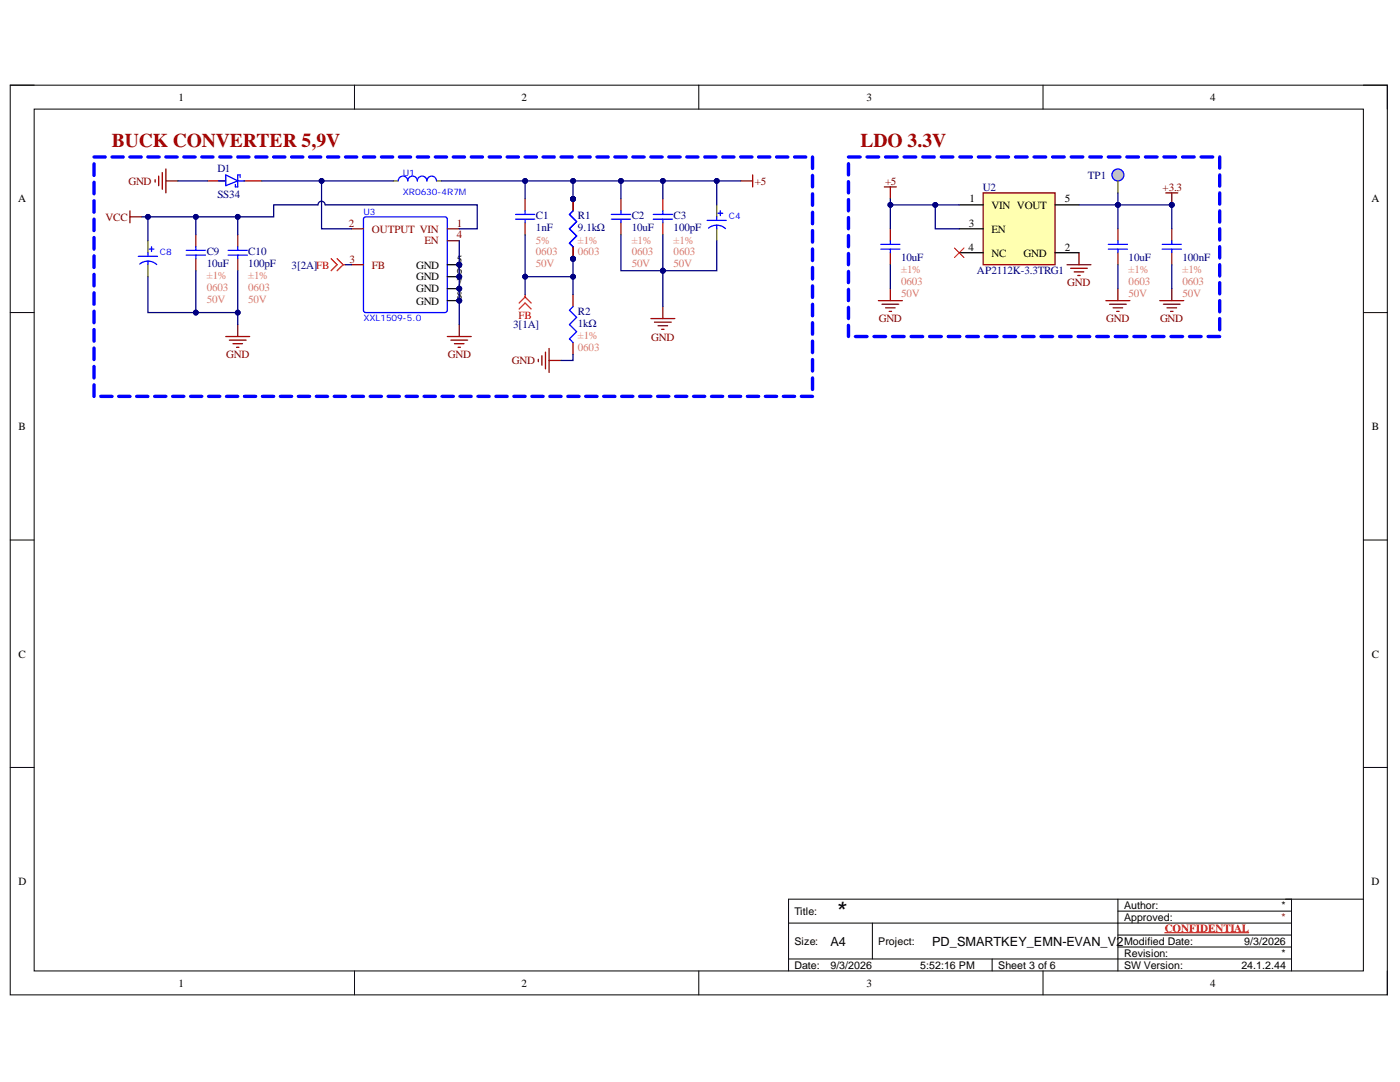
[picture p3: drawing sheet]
<svg xmlns="http://www.w3.org/2000/svg" width="279mm" height="216mm" viewBox="0 0 279 216" stroke-linecap="round" stroke-linejoin="round" font-family="sans-serif">
<defs><g id="words">
<text font-size="4.1" x="166.9" y="182.9">*</text>
<g font-size="3.9" fill="#980000">
<text x="22.3" y="29.3">BUCK CONVERTER 5,9V</text>
<text x="171.7" y="29.3">LDO 3.3V</text>
</g>
<g font-size="2.5">
<text x="165.7" y="188.7">A4</text>
<text x="186" y="188.7">PD_SMARTKEY_EMN-EVAN_V2</text>
</g>
<g font-size="2.2">
<text x="35.6" y="20.1">1</text>
<text x="104.1" y="20.1">2</text>
<text x="172.9" y="20.1">3</text>
<text x="241.5" y="20.1">4</text>
<text x="3.6" y="40.4">A</text>
<text x="193.5" y="40.4">1</text>
<text x="197.9" y="41.7">VIN VOUT</text>
<text x="212.5" y="40.4">5</text>
<text x="273.7" y="40.4">A</text>
<text x="193.4" y="45.2">3</text>
<text x="197.9" y="46.4">EN</text>
<text x="83" y="53.6">GND</text>
<text x="91.1" y="52.4">5</text>
<text x="193.3" y="50">4</text>
<text x="197.9" y="51.2">NC</text>
<text x="204.3" y="51.2">GND</text>
<text x="212.5" y="50">2</text>
<text x="83" y="58.3">GND</text>
<text x="83" y="56">GND</text>
<text x="91.1" y="59.6">8</text>
<text x="91.1" y="57.1">7</text>
<text x="91.1" y="54.8">6</text>
<text x="83" y="60.8">GND</text>
<text x="3.7" y="85.8">B</text>
<text x="273.8" y="85.8">B</text>
<text x="3.7" y="131.2">C</text>
<text x="273.8" y="131.2">C</text>
<text x="3.7" y="176.6">D</text>
<text x="273.7" y="176.6">D</text>
<text x="35.6" y="196.9">1</text>
<text x="104.1" y="196.9">2</text>
<text x="172.9" y="196.9">3</text>
<text x="241.5" y="196.9">4</text>
</g>
<g font-size="2.2" fill="#000080">
<text x="43.4" y="34.2">D1</text>
<text x="217.1" y="35.7">TP1</text>
<text x="43.4" y="39.5">SS34</text>
<text x="196.2" y="38">U2</text>
<text x="107" y="43.8">C1</text>
<text x="107" y="46.2">1nF</text>
<text x="115.3" y="43.8">R1</text>
<text x="115.3" y="46.2">9.1kΩ</text>
<text x="126.1" y="43.8">C2</text>
<text x="126.1" y="46.2">10uF</text>
<text x="134.4" y="43.8">C3</text>
<text x="134.4" y="46.2">100pF</text>
<text x="41.3" y="51">C9</text>
<text x="41.3" y="53.3">10uF</text>
<text x="49.5" y="51">C10</text>
<text x="49.5" y="53.3">100pF</text>
<text x="58.2" y="53.6">3[2A]FB</text>
<text x="179.8" y="52.2">10uF</text>
<text x="225.2" y="52.2">10uF</text>
<text x="236" y="52.2">100nF</text>
<text x="195" y="54.8">AP2112K-3.3TRG1</text>
<text x="102.4" y="65.5">3[1A]</text>
<text x="115.3" y="62.9">R2</text>
<text x="115.3" y="65.2">1kΩ</text>
</g>
<g font-size="2.2" fill="#800000">
<text x="25.6" y="36.9">GND</text>
<text x="150.7" y="36.9">+5</text>
<text x="176.6" y="36.9">+5</text>
<text x="232" y="38">+3.3</text>
<text x="21.1" y="44">VCC</text>
<text x="213" y="57.1">GND</text>
<text x="175.4" y="64.3">GND</text>
<text x="220.8" y="64.3">GND</text>
<text x="231.5" y="64.3">GND</text>
<text x="45.2" y="71.5">GND</text>
<text x="89.4" y="71.5">GND</text>
<text x="130" y="68">GND</text>
<text x="102.1" y="72.7">GND</text>
</g>
<g font-size="2.2" fill="#800">
<text x="69.6" y="45.2">2</text>
<text x="74.2" y="46.4">OUTPUT VIN</text>
<text x="91.1" y="47.6">4</text>
<text x="91.1" y="45.2">1</text>
<text x="69.8" y="52.4">3</text>
<text x="74.2" y="53.6">FB</text>
<text x="84.7" y="48.8">EN</text>
</g>
<g font-size="2.2" fill="#dd7e6b">
<text x="107" y="48.6">5%</text>
<text x="107" y="51">0603</text>
<text x="107" y="53.3">50V</text>
<text x="115.3" y="48.6">±1%</text>
<text x="115.3" y="51">0603</text>
<text x="126.1" y="48.6">±1%</text>
<text x="126.1" y="51">0603</text>
<text x="126.1" y="53.3">50V</text>
<text x="134.4" y="48.6">±1%</text>
<text x="134.4" y="51">0603</text>
<text x="134.4" y="53.3">50V</text>
<text x="41.3" y="55.7">±1%</text>
<text x="41.3" y="58.2">0603</text>
<text x="49.5" y="55.7">±1%</text>
<text x="49.5" y="58.2">0603</text>
<text x="179.8" y="54.5">±1%</text>
<text x="179.8" y="56.9">0603</text>
<text x="179.8" y="59.3">50V</text>
<text x="225.2" y="54.5">±1%</text>
<text x="225.2" y="56.9">0603</text>
<text x="225.2" y="59.3">50V</text>
<text x="236" y="54.5">±1%</text>
<text x="236" y="56.9">0603</text>
<text x="236" y="59.3">50V</text>
<text x="41.3" y="60.5">50V</text>
<text x="49.5" y="60.5">50V</text>
<text x="115.3" y="67.7">±1%</text>
<text x="115.3" y="70.1">0603</text>
</g>
<g font-size="2.2" fill="#f00">
<text x="103.5" y="63.6">FB</text>
<text x="232.4" y="185.9">CONFIDENTIAL</text>
</g>
<g font-size="2.1">
<text x="158.5" y="182.5">Title:</text>
<text x="224.3" y="181.4">Author:</text>
<text x="224.3" y="183.7">Approved:</text>
<text x="255.8" y="181.4">*</text>
<text x="158.5" y="188.5">Size:</text>
<text x="175.3" y="188.5">Project:</text>
<text x="224.3" y="190.9">Revision:</text>
<text x="224.3" y="188.5">Modified Date:</text>
<text x="248.3" y="188.5">9/3/2026</text>
<text x="255.8" y="190.9">*</text>
<text x="158.5" y="193.4">Date:</text>
<text x="165.7" y="193.4">9/3/2026</text>
<text x="183.6" y="193.4">5:52:16 PM</text>
<text x="199.2" y="193.4">Sheet 3 of 6</text>
<text x="224.3" y="193.4">SW Version:</text>
<text x="247.7" y="193.4">24.1.2.44</text>
</g>
<text font-size="2.1" fill="#85200c" x="255.8" y="183.7">*</text>
<g font-size="1.8" fill="#00f">
<text x="80.4" y="35.1">U1</text>
<text x="80.4" y="38.9">XR0630-4R7M</text>
<text x="72.5" y="42.9">U3</text>
<text x="145.4" y="43.6">C4</text>
<text x="31.9" y="50.8">C8</text>
<text x="72.5" y="64.1">XXL1509-5.0</text>
</g>
</g></defs>
<path d="M2 17h274.9v181.5h-274.9z" fill="none" stroke="#000" stroke-width=".2"/>
<path d="M6.8 21.8h265.3v171.9h-265.3z" fill-rule="evenodd" fill="#fff"/>
<g fill="none" stroke="#000" stroke-width=".2">
<path d="M2 17h4.8M70.7 17v4.8M139.5 17v4.8M208.2 17v4.8M272.1 17h4.8v4.8M6.8 21.8h265.3v171.9h-265.3zM2 62.4h4.8M272.1 62.4h4.8M2 107.8h4.8M272.1 107.8h4.8M2 153.1h4.8M272.1 153.1h4.8"/>
<path d="M223.1 179.4v14.3M257.7 179.4v14.3M272.1 179.4h-114.7v14.3M70.7 193.7v4.8M139.5 193.7v4.8M157.4 184.2h100.3M157.4 191.4h100.3M174.1 184.2v7.2M198 191.4v2.3M208.2 193.7v4.8M223.1 181.8h34.6M223.1 186.6h34.6"/>
<path d="M223.1 189h34.6M276.9 193.7v4.8"/>
</g>
<path d="M232.4 186.1h16.8" fill="none" stroke="#f00" stroke-width=".2"/>
<g fill="none" stroke="#800000" stroke-width=".25">
<path d="M175.3 60h4.8M177.7 57.6v2.4M212.9 52.8h4.8M213.7 53.5h3.3M214.4 54.3h1.9M215.1 55h.5M215.3 50.4v2.4M231.5 60h4.7M233.9 57.6v2.4M176 60.7h3.4M176.7 61.4h1.9M177.5 62.1h.4"/>
<path d="M232.2 60.7h3.3M232.9 61.4h1.9M233.6 62.1h.5"/>
</g>
<path d="M196.2 38.5h14.4v14.3h-14.4z" fill-rule="evenodd" fill="#ffffb0"/>
<path d="M196.2 38.5h14.4v14.3h-14.4zM232.7 38.5h2.3M233.9 38.5v2.4M220.7 60h4.8M223.1 57.6v2.4M221.4 60.7h3.4M222.1 61.4h2M222.9 62.1h.4" fill="none" stroke="#800000" stroke-width=".25"/>
<path d="M191.4 40.9h4.8M191.4 45.7h4.8M191.4 50.4h4.8M210.6 40.9h4.7M210.6 50.4h4.7" fill="none" stroke="#000" stroke-width=".25"/>
<circle cx="233.9" cy="40.9" r=".48" fill="#000080"/>
<circle cx="233.9" cy="40.9" r=".48" fill="none" stroke="#000080" stroke-width=".2"/>
<path d="M190.5 49.5l1.9 1.9M192.4 49.5l-1.9 1.9" fill="none" stroke="#f00" stroke-width=".2"/>
<g fill="none" stroke="#00f" stroke-width=".68">
<path d="M169.3 32.7v2.2M169.3 36.2v2.3M169.3 39.8v2.3M169.3 31.3h2.3M173 31.3h2.4M176.7 31.3h2.4M180.4 31.3h2.4M184.1 31.3h2.4M187.8 31.3h2.4M191.6 31.3h2.3M195.3 31.3h2.3M199 31.3h2.3"/>
<path d="M202.7 31.3h2.3M206.4 31.3h2.3M210.1 31.3h2.3M213.8 31.3h2.3M217.5 31.3h2.3M221.2 31.3h2.3M224.9 31.3h2.3M228.6 31.3h2.3M232.3 31.3h2.3M236 31.3h2.3M239.7 31.3h2.3M243.4 31.3v2.3"/>
<path d="M243.4 34.9v2.3M243.4 38.5v2.2M169.3 43.4v2.3M169.3 47v2.2M169.3 50.6v2.2M169.3 54.2v2.2M169.3 57.7v2.3M243.4 42.1v2.2M243.4 45.7v2.2M243.4 49.2v2.3M243.4 52.8v2.3M243.4 56.4v2.2"/>
<path d="M243.4 60v2.2M169.3 61.3v2.3M169.3 64.9v2.2M170.7 67.1h2.3M174.4 67.1h2.3M178.1 67.1h2.3M181.8 67.1h2.3M185.5 67.1h2.3M189.2 67.1h2.4M192.9 67.1h2.4M196.6 67.1h2.4M200.3 67.1h2.4"/>
<path d="M204.1 67.1h2.3M207.8 67.1h2.3M211.5 67.1h2.3M215.2 67.1h2.3M218.9 67.1h2.3M222.6 67.1h2.3M226.3 67.1h2.3M230 67.1h2.3M233.7 67.1h2.3M237.4 67.1h2.3M241.1 67.1h2.3M243.4 63.6v2.2"/>
</g>
<path d="M176.5 37.3h2.4M177.7 37.3v2.4" fill="none" stroke="#800000" stroke-width=".25"/>
<circle cx="223.1" cy="34.9" r="1.19" fill="#c0c0c0"/>
<g fill="none" stroke="#00f" stroke-width=".25">
<path d="M43.6 36.1h1.5M45.1 34.9l2.3 1.2-2.3 1zM47.4 36.1h1.5M47.9 35.4v-.5h-.5v2.4h-.4v-.5M37.2 50.9h3.8M37.2 50h3.8M39.1 49.2v.8M39.1 50.9v.7M45.5 50.9h3.9M45.5 50h3.9M47.4 49.2v.8M47.4 50.9v.7"/>
<path d="M122 43.7h3.8M122 42.8h3.8M123.9 42.1v.7M123.9 43.7v.8M130.4 43.7h3.8M130.4 42.8h3.8M132.3 42.1v.7M132.3 43.7v.8M175.8 49.7h3.8M175.8 48.8h3.8M177.7 48v.8M177.7 49.7v.7"/>
<path d="M221.2 49.7h3.8M221.2 48.8h3.8M223.1 48v.8M223.1 49.7v.7M231.9 49.7h3.9M231.9 48.8h3.9M233.9 48v.8M233.9 49.7v.7M114.4 61.2l-.8 .7 1.5 1.4-1.5 1.5 1.5 1.4-1.5 1.4 .8 .7"/>
<circle cx="223.1" cy="34.9" r="1.19"/>
</g>
<path d="M223.1 36.1v2.4" fill="none" stroke="#7f6000" stroke-width=".25"/>
<g fill="none" stroke="#a61c00" stroke-width=".25">
<path d="M123.9 39.7v2.4M132.3 39.7v2.4M39.1 46.8v2.4M39.1 51.6v2.4M47.4 46.8v2.4M47.4 51.6v2.4M123.9 44.5v2.3M132.3 44.5v2.3M177.7 45.7v2.3M177.7 50.4v2.4M223.1 45.7v2.3M223.1 50.4v2.4"/>
<path d="M233.9 45.7v2.3M233.9 50.4v2.4"/>
</g>
<g fill="none" stroke="#800000" stroke-width=".25">
<path d="M31 35.9v.4M31.7 35.1v2M32.4 34.4v3.4M33.1 33.7v4.8M33.1 36.1h2.4M147.8 36.1h2.4M150.2 34.9v2.4M45.1 67.1h4.7M45.8 67.9h3.3M46.5 68.6h1.9M47.2 69.3h.5M47.4 64.8v2.3"/>
<path d="M89.3 67.1h4.7M90 67.9h3.3M90.7 68.6h1.9M91.4 69.3h.5M91.7 64.8v2.3M129.9 63.6h4.8M130.6 64.3h3.4M131.3 65h1.9M132 65.7h.5M132.3 61.2v2.4"/>
</g>
<path d="M41.5 36.1h3.6M48.6 36.1h3.6" fill="none" stroke="#c00" stroke-width=".25"/>
<path d="M66.1 51.6l1.2 1.2-1.2 1.2M67.3 51.6l1.2 1.2M68.5 52.8l-1.2 1.2M68.5 52.8h.5M104.8 59.3l-1.2 1.2M104.8 59.3l1.2 1.2M104.8 58.8v.5M103.6 61.7l1.2-1.2 1.2 1.2" fill="none" stroke="#f00" stroke-width=".25"/>
<path d="M114.4 58.8v2.4M114.4 68.3v2.4" fill="none" stroke="#980000" stroke-width=".25"/>
<circle cx="114.4" cy="51.6" r=".48" fill="#000080"/>
<circle cx="114.4" cy="51.6" r=".48" fill="none" stroke="#000080" stroke-width=".2"/>
<circle cx="114.4" cy="39.7" r=".48" fill="#000080"/>
<circle cx="114.4" cy="39.7" r=".48" fill="none" stroke="#000080" stroke-width=".2"/>
<circle cx="114.4" cy="51.6" r=".48" fill="#000080"/>
<circle cx="114.4" cy="51.6" r=".48" fill="none" stroke="#000080" stroke-width=".2"/>
<circle cx="114.4" cy="39.7" r=".48" fill="#000080"/>
<circle cx="114.4" cy="39.7" r=".48" fill="none" stroke="#000080" stroke-width=".2"/>
<path d="M114.4 49.2v2.4" fill="none" stroke="#980000" stroke-width=".25"/>
<circle cx="114.4" cy="51.6" r=".48" fill="#000080"/>
<circle cx="114.4" cy="51.6" r=".48" fill="none" stroke="#000080" stroke-width=".2"/>
<path d="M114.4 39.7v2.4" fill="none" stroke="#980000" stroke-width=".25"/>
<circle cx="114.4" cy="39.7" r=".48" fill="#000080"/>
<circle cx="114.4" cy="39.7" r=".48" fill="none" stroke="#000080" stroke-width=".2"/>
<path d="M114.4 42.1l-.8 .7 1.5 1.4-1.5 1.5 1.5 1.4-1.5 1.4 .8 .7" fill="none" stroke="#00f" stroke-width=".25"/>
<path d="M114.4 49.2v2.4" fill="none" stroke="#980000" stroke-width=".25"/>
<circle cx="114.4" cy="51.6" r=".48" fill="#000080"/>
<circle cx="114.4" cy="51.6" r=".48" fill="none" stroke="#000080" stroke-width=".2"/>
<path d="M114.4 39.7v2.4" fill="none" stroke="#980000" stroke-width=".25"/>
<circle cx="114.4" cy="39.7" r=".48" fill="#000080"/>
<circle cx="114.4" cy="39.7" r=".48" fill="none" stroke="#000080" stroke-width=".2"/>
<g fill="none" stroke="#00f" stroke-width=".25">
<path d="M79.5 36.1a.96 .96 0 0 1 .9-1 .96 .96 0 0 1 1 1M81.4 36.1a.95 .95 0 0 1 .9-1 .95 .95 0 0 1 1 1M83.3 36.1a.96 .96 0 0 1 1-1 .96 .96 0 0 1 .9 1M85.2 36.1a.96 .96 0 0 1 1-1 .96 .96 0 0 1 .9 1M27.6 51.1h3.8M27.9 52.7a2.58 2.58 0 0 1 3.4 .1M29.5 50.4v.7M29.5 52.1v.7M29.8 49.7h.9M30.2 49.2v1M102.9 43.7h3.8M102.9 42.8h3.8"/>
<path d="M104.8 42.1v.7M104.8 43.7v.8M114.4 42.1l-.8 .7 1.5 1.4-1.5 1.5 1.5 1.4-1.5 1.4 .8 .7M141.1 44h3.8M141.4 45.5a2.58 2.58 0 0 1 3.4 .1M143 43.3v.7M143 44.9v.8M143.3 42.5h.9M143.8 42.1v.9"/>
</g>
<path d="M25.9 42.1v2.4M25.9 43.3h2.4M107.4 71.7v.5M108.1 71v1.9M108.9 70.3v3.3M109.6 69.5v4.8M109.6 71.9h2.4" fill="none" stroke="#800000" stroke-width=".25"/>
<g fill="none" stroke="#00f" stroke-width=".68">
<path d="M18.8 32.7v2.3M18.8 36.4v2.3M18.8 31.3h2.2M22.4 31.3h2.2M25.9 31.3h2.3M29.5 31.3h2.3M33.1 31.3h2.2M36.7 31.3h2.2M40.3 31.3h2.2M43.9 31.3h2.2M47.4 31.3h2.3M51 31.3h2.3"/>
<path d="M54.6 31.3h2.3M58.2 31.3h2.2M61.8 31.3h2.2M65.4 31.3h2.2M69 31.3h2.2M72.5 31.3h2.3M76.1 31.3h2.3M79.7 31.3h2.2M83.3 31.3h2.2M86.9 31.3h2.2M90.5 31.3h2.2M94 31.3h2.3"/>
<path d="M97.6 31.3h2.3M101.2 31.3h2.3M104.8 31.3h2.2M108.4 31.3h2.2M112 31.3h2.2M115.6 31.3h2.2M119.1 31.3h2.3M122.7 31.3h2.3M126.3 31.3h2.2M129.9 31.3h2.2M133.5 31.3h2.2M137.1 31.3h2.2"/>
<path d="M140.6 31.3h2.3M144.2 31.3h2.3M147.8 31.3h2.3M151.4 31.3h2.2M155 31.3h2.2M158.6 31.3h2.2M162.2 31.3v2.3M162.2 35v2.3M162.2 38.7v2.3M18.8 40v2.3M18.8 43.7v2.3M18.8 47.4v2.3"/>
<path d="M18.8 51.1v2.3M18.8 54.7v2.3M18.8 58.4v2.3M162.2 42.3v2.3M162.2 46v2.3M162.2 49.7v2.3M162.2 53.4v2.3M162.2 57v2.3M18.8 62.1v2.3M18.8 65.8v2.3M18.8 69.4v2.3M18.8 73.1v2.3"/>
<path d="M18.8 76.8v2.3M20.1 79.1h2.3M23.7 79.1h2.2M27.3 79.1h2.2M30.9 79.1h2.2M34.4 79.1h2.3M38 79.1h2.3M41.6 79.1h2.3M45.2 79.1h2.2M48.8 79.1h2.2M52.4 79.1h2.2M56 79.1h2.2"/>
<path d="M59.5 79.1h2.3M63.1 79.1h2.3M66.7 79.1h2.3M70.3 79.1h2.2M73.9 79.1h2.2M77.5 79.1h2.2M81 79.1h2.3M84.6 79.1h2.3M88.2 79.1h2.3M91.8 79.1h2.2M95.4 79.1h2.2M99 79.1h2.2"/>
<path d="M102.6 79.1h2.2M106.1 79.1h2.3M109.7 79.1h2.3M113.3 79.1h2.3M116.9 79.1h2.2M120.5 79.1h2.2M124.1 79.1h2.2M127.7 79.1h2.2M131.2 79.1h2.3M134.8 79.1h2.3M138.4 79.1h2.2M142 79.1h2.2"/>
<path d="M145.6 79.1h2.2M149.2 79.1h2.2M152.7 79.1h2.3M156.3 79.1h2.3M159.9 79.1h2.3M162.2 60.7v2.3M162.2 64.4v2.3M162.2 68.1v2.3M162.2 71.7v2.3M162.2 75.4v2.3"/>
</g>
<path d="M104.8 39.7v2.4M104.8 44.5v2.3" fill="none" stroke="#a61c00" stroke-width=".25"/>
<path d="M78.5 36.1h1M87.1 36.1h1M29.5 48v2.4M29.5 52.8v2.4M143 40.9v2.4M143 45.7v2.3" fill="none" stroke="#7f6000" stroke-width=".25"/>
<circle cx="91.7" cy="60" r=".48" fill="#000080"/>
<circle cx="91.7" cy="60" r=".48" fill="none" stroke="#000080" stroke-width=".2"/>
<circle cx="91.7" cy="57.6" r=".48" fill="#000080"/>
<circle cx="91.7" cy="57.6" r=".48" fill="none" stroke="#000080" stroke-width=".2"/>
<circle cx="91.7" cy="55.2" r=".48" fill="#000080"/>
<circle cx="91.7" cy="55.2" r=".48" fill="none" stroke="#000080" stroke-width=".2"/>
<circle cx="91.7" cy="52.8" r=".48" fill="#000080"/>
<circle cx="91.7" cy="52.8" r=".48" fill="none" stroke="#000080" stroke-width=".2"/>
<path d="M72.6 43.5l.4-.2h15.8l.4 .2 .1 18.4-.3 .4-16 .1-.4-.3z" fill="#fff"/>
<path d="M72.6 43.5l.4-.2h15.8l.4 .2 .1 18.4-.3 .4-16 .1-.4-.3z" fill="none" stroke="#00f" stroke-width=".25"/>
<path d="M70.1 52.8h2.4M70.1 45.7h2.4M89.3 48h2.4" fill="none" stroke="#800" stroke-width=".25"/>
<path d="M89.3 60h2.4" fill="none" stroke="#000" stroke-width=".25"/>
<circle cx="91.7" cy="60" r=".48" fill="#000080"/>
<circle cx="91.7" cy="60" r=".48" fill="none" stroke="#000080" stroke-width=".2"/>
<path d="M89.3 57.6h2.4" fill="none" stroke="#000" stroke-width=".25"/>
<circle cx="91.7" cy="57.6" r=".48" fill="#000080"/>
<circle cx="91.7" cy="57.6" r=".48" fill="none" stroke="#000080" stroke-width=".2"/>
<path d="M89.3 55.2h2.4" fill="none" stroke="#000" stroke-width=".25"/>
<circle cx="91.7" cy="55.2" r=".48" fill="#000080"/>
<circle cx="91.7" cy="55.2" r=".48" fill="none" stroke="#000080" stroke-width=".2"/>
<path d="M89.3 52.8h2.4" fill="none" stroke="#000" stroke-width=".25"/>
<circle cx="91.7" cy="52.8" r=".48" fill="#000080"/>
<circle cx="91.7" cy="52.8" r=".48" fill="none" stroke="#000080" stroke-width=".2"/>
<path d="M89.3 45.7h2.4" fill="none" stroke="#800" stroke-width=".25"/>
<path d="M177.7 52.8v4.8M223.1 40.9v4.8M223.1 52.8v4.8M233.9 52.8v4.8" fill="none" stroke="#000080" stroke-width=".25"/>
<circle cx="223.1" cy="40.9" r=".48" fill="#000080"/>
<circle cx="223.1" cy="40.9" r=".48" fill="none" stroke="#000080" stroke-width=".2"/>
<path d="M233.9 40.9v4.8" fill="none" stroke="#000080" stroke-width=".25"/>
<circle cx="233.9" cy="40.9" r=".48" fill="#000080"/>
<circle cx="233.9" cy="40.9" r=".48" fill="none" stroke="#000080" stroke-width=".2"/>
<path d="M186.7 40.9v4.8h4.7" fill="none" stroke="#000080" stroke-width=".25"/>
<circle cx="186.7" cy="40.9" r=".48" fill="#000080"/>
<circle cx="186.7" cy="40.9" r=".48" fill="none" stroke="#000080" stroke-width=".2"/>
<path d="M177.7 39.7v1.2" fill="none" stroke="#000080" stroke-width=".25"/>
<circle cx="177.7" cy="40.9" r=".48" fill="#000080"/>
<circle cx="177.7" cy="40.9" r=".48" fill="none" stroke="#000080" stroke-width=".2"/>
<path d="M223.1 38.5v2.4" fill="none" stroke="#000080" stroke-width=".25"/>
<circle cx="223.1" cy="40.9" r=".48" fill="#000080"/>
<circle cx="223.1" cy="40.9" r=".48" fill="none" stroke="#000080" stroke-width=".2"/>
<path d="M39.1 54v8.4h8.3" fill="none" stroke="#000080" stroke-width=".25"/>
<circle cx="39.1" cy="62.4" r=".48" fill="#000080"/>
<circle cx="39.1" cy="62.4" r=".48" fill="none" stroke="#000080" stroke-width=".2"/>
<circle cx="47.4" cy="62.4" r=".48" fill="#000080"/>
<circle cx="47.4" cy="62.4" r=".48" fill="none" stroke="#000080" stroke-width=".2"/>
<path d="M39.1 43.3h-9.6v4.7" fill="none" stroke="#000080" stroke-width=".25"/>
<circle cx="29.5" cy="43.3" r=".48" fill="#000080"/>
<circle cx="29.5" cy="43.3" r=".48" fill="none" stroke="#000080" stroke-width=".2"/>
<circle cx="39.1" cy="43.3" r=".48" fill="#000080"/>
<circle cx="39.1" cy="43.3" r=".48" fill="none" stroke="#000080" stroke-width=".2"/>
<path d="M78.5 36.1h-14.3v9.6h5.9" fill="none" stroke="#000080" stroke-width=".25"/>
<circle cx="64.2" cy="36.1" r=".48" fill="#000080"/>
<circle cx="64.2" cy="36.1" r=".48" fill="none" stroke="#000080" stroke-width=".2"/>
<path d="M123.9 36.1v3.6" fill="none" stroke="#000080" stroke-width=".25"/>
<circle cx="123.9" cy="36.1" r=".48" fill="#000080"/>
<circle cx="123.9" cy="36.1" r=".48" fill="none" stroke="#000080" stroke-width=".2"/>
<path d="M52.2 36.1h12" fill="none" stroke="#000080" stroke-width=".25"/>
<circle cx="64.2" cy="36.1" r=".48" fill="#000080"/>
<circle cx="64.2" cy="36.1" r=".48" fill="none" stroke="#000080" stroke-width=".2"/>
<path d="M35.5 36.1h6M132.3 36.1v3.6" fill="none" stroke="#000080" stroke-width=".25"/>
<circle cx="132.3" cy="36.1" r=".48" fill="#000080"/>
<circle cx="132.3" cy="36.1" r=".48" fill="none" stroke="#000080" stroke-width=".2"/>
<path d="M114.4 36.1v3.6" fill="none" stroke="#000080" stroke-width=".25"/>
<circle cx="114.4" cy="39.7" r=".48" fill="#000080"/>
<circle cx="114.4" cy="39.7" r=".48" fill="none" stroke="#000080" stroke-width=".2"/>
<circle cx="114.4" cy="36.1" r=".48" fill="#000080"/>
<circle cx="114.4" cy="36.1" r=".48" fill="none" stroke="#000080" stroke-width=".2"/>
<path d="M114.4 55.2h-9.6v3.6M114.4 70.7v1.2h-2.4" fill="none" stroke="#000080" stroke-width=".25"/>
<circle cx="104.8" cy="55.2" r=".48" fill="#000080"/>
<circle cx="104.8" cy="55.2" r=".48" fill="none" stroke="#000080" stroke-width=".2"/>
<circle cx="114.4" cy="55.2" r=".48" fill="#000080"/>
<circle cx="114.4" cy="55.2" r=".48" fill="none" stroke="#000080" stroke-width=".2"/>
<path d="M104.8 46.8v8.4" fill="none" stroke="#000080" stroke-width=".25"/>
<circle cx="104.8" cy="55.2" r=".48" fill="#000080"/>
<circle cx="104.8" cy="55.2" r=".48" fill="none" stroke="#000080" stroke-width=".2"/>
<path d="M104.8 36.1v3.6" fill="none" stroke="#000080" stroke-width=".25"/>
<circle cx="104.8" cy="36.1" r=".48" fill="#000080"/>
<circle cx="104.8" cy="36.1" r=".48" fill="none" stroke="#000080" stroke-width=".2"/>
<path d="M28.3 43.3h1.2" fill="none" stroke="#000080" stroke-width=".25"/>
<circle cx="29.5" cy="43.3" r=".48" fill="#000080"/>
<circle cx="29.5" cy="43.3" r=".48" fill="none" stroke="#000080" stroke-width=".2"/>
<path d="M29.5 55.2v7.2h9.6" fill="none" stroke="#000080" stroke-width=".25"/>
<circle cx="39.1" cy="62.4" r=".48" fill="#000080"/>
<circle cx="39.1" cy="62.4" r=".48" fill="none" stroke="#000080" stroke-width=".2"/>
<path d="M143 36.1v4.8" fill="none" stroke="#000080" stroke-width=".25"/>
<circle cx="143" cy="36.1" r=".48" fill="#000080"/>
<circle cx="143" cy="36.1" r=".48" fill="none" stroke="#000080" stroke-width=".2"/>
<path d="M143 48v6h-10.7" fill="none" stroke="#000080" stroke-width=".25"/>
<circle cx="132.3" cy="54" r=".48" fill="#000080"/>
<circle cx="132.3" cy="54" r=".48" fill="none" stroke="#000080" stroke-width=".2"/>
<path d="M132.3 54v7.2" fill="none" stroke="#000080" stroke-width=".25"/>
<circle cx="132.3" cy="54" r=".48" fill="#000080"/>
<circle cx="132.3" cy="54" r=".48" fill="none" stroke="#000080" stroke-width=".2"/>
<path d="M123.9 46.8v7.2h8.4v-7.2" fill="none" stroke="#000080" stroke-width=".25"/>
<circle cx="132.3" cy="54" r=".48" fill="#000080"/>
<circle cx="132.3" cy="54" r=".48" fill="none" stroke="#000080" stroke-width=".2"/>
<path d="M39.1 46.8v-3.5h8.3v3.5" fill="none" stroke="#000080" stroke-width=".25"/>
<circle cx="39.1" cy="43.3" r=".48" fill="#000080"/>
<circle cx="39.1" cy="43.3" r=".48" fill="none" stroke="#000080" stroke-width=".2"/>
<circle cx="47.4" cy="43.3" r=".48" fill="#000080"/>
<circle cx="47.4" cy="43.3" r=".48" fill="none" stroke="#000080" stroke-width=".2"/>
<path d="M88.1 36.1h59.7" fill="none" stroke="#000080" stroke-width=".25"/>
<circle cx="104.8" cy="36.1" r=".48" fill="#000080"/>
<circle cx="104.8" cy="36.1" r=".48" fill="none" stroke="#000080" stroke-width=".2"/>
<circle cx="114.4" cy="36.1" r=".48" fill="#000080"/>
<circle cx="114.4" cy="36.1" r=".48" fill="none" stroke="#000080" stroke-width=".2"/>
<circle cx="123.9" cy="36.1" r=".48" fill="#000080"/>
<circle cx="123.9" cy="36.1" r=".48" fill="none" stroke="#000080" stroke-width=".2"/>
<circle cx="132.3" cy="36.1" r=".48" fill="#000080"/>
<circle cx="132.3" cy="36.1" r=".48" fill="none" stroke="#000080" stroke-width=".2"/>
<circle cx="143" cy="36.1" r=".48" fill="#000080"/>
<circle cx="143" cy="36.1" r=".48" fill="none" stroke="#000080" stroke-width=".2"/>
<path d="M47.4 54v10.8" fill="none" stroke="#000080" stroke-width=".25"/>
<circle cx="47.4" cy="62.4" r=".48" fill="#000080"/>
<circle cx="47.4" cy="62.4" r=".48" fill="none" stroke="#000080" stroke-width=".2"/>
<path d="M114.4 51.6v7.2" fill="none" stroke="#000080" stroke-width=".25"/>
<circle cx="114.4" cy="55.2" r=".48" fill="#000080"/>
<circle cx="114.4" cy="55.2" r=".48" fill="none" stroke="#000080" stroke-width=".2"/>
<circle cx="114.4" cy="51.6" r=".48" fill="#000080"/>
<circle cx="114.4" cy="51.6" r=".48" fill="none" stroke="#000080" stroke-width=".2"/>
<path d="M69 52.8h1.1M91.7 52.8v12" fill="none" stroke="#000080" stroke-width=".25"/>
<circle cx="91.7" cy="60" r=".48" fill="#000080"/>
<circle cx="91.7" cy="60" r=".48" fill="none" stroke="#000080" stroke-width=".2"/>
<circle cx="91.7" cy="57.6" r=".48" fill="#000080"/>
<circle cx="91.7" cy="57.6" r=".48" fill="none" stroke="#000080" stroke-width=".2"/>
<circle cx="91.7" cy="55.2" r=".48" fill="#000080"/>
<circle cx="91.7" cy="55.2" r=".48" fill="none" stroke="#000080" stroke-width=".2"/>
<circle cx="91.7" cy="52.8" r=".48" fill="#000080"/>
<circle cx="91.7" cy="52.8" r=".48" fill="none" stroke="#000080" stroke-width=".2"/>
<path d="M91.7 48v4.8" fill="none" stroke="#000080" stroke-width=".25"/>
<circle cx="91.7" cy="52.8" r=".48" fill="#000080"/>
<circle cx="91.7" cy="52.8" r=".48" fill="none" stroke="#000080" stroke-width=".2"/>
<path d="M47.4 43.3h7.2v-2.4h8.9a.72 .72 0 0 1 .7-.7 .72 .72 0 0 1 .7 .7h30.3v4.8h-3.5" fill="none" stroke="#000080" stroke-width=".25"/>
<circle cx="47.4" cy="43.3" r=".48" fill="#000080"/>
<circle cx="47.4" cy="43.3" r=".48" fill="none" stroke="#000080" stroke-width=".2"/>
<path d="M191.4 40.9h-13.7v4.8" fill="none" stroke="#000080" stroke-width=".25"/>
<circle cx="186.7" cy="40.9" r=".48" fill="#000080"/>
<circle cx="186.7" cy="40.9" r=".48" fill="none" stroke="#000080" stroke-width=".2"/>
<circle cx="177.7" cy="40.9" r=".48" fill="#000080"/>
<circle cx="177.7" cy="40.9" r=".48" fill="none" stroke="#000080" stroke-width=".2"/>
<path d="M215.3 40.9h18.6" fill="none" stroke="#000080" stroke-width=".25"/>
<circle cx="223.1" cy="40.9" r=".48" fill="#000080"/>
<circle cx="223.1" cy="40.9" r=".48" fill="none" stroke="#000080" stroke-width=".2"/>
<circle cx="233.9" cy="40.9" r=".48" fill="#000080"/>
<circle cx="233.9" cy="40.9" r=".48" fill="none" stroke="#000080" stroke-width=".2"/>
<use href="#words"/>
</svg>
